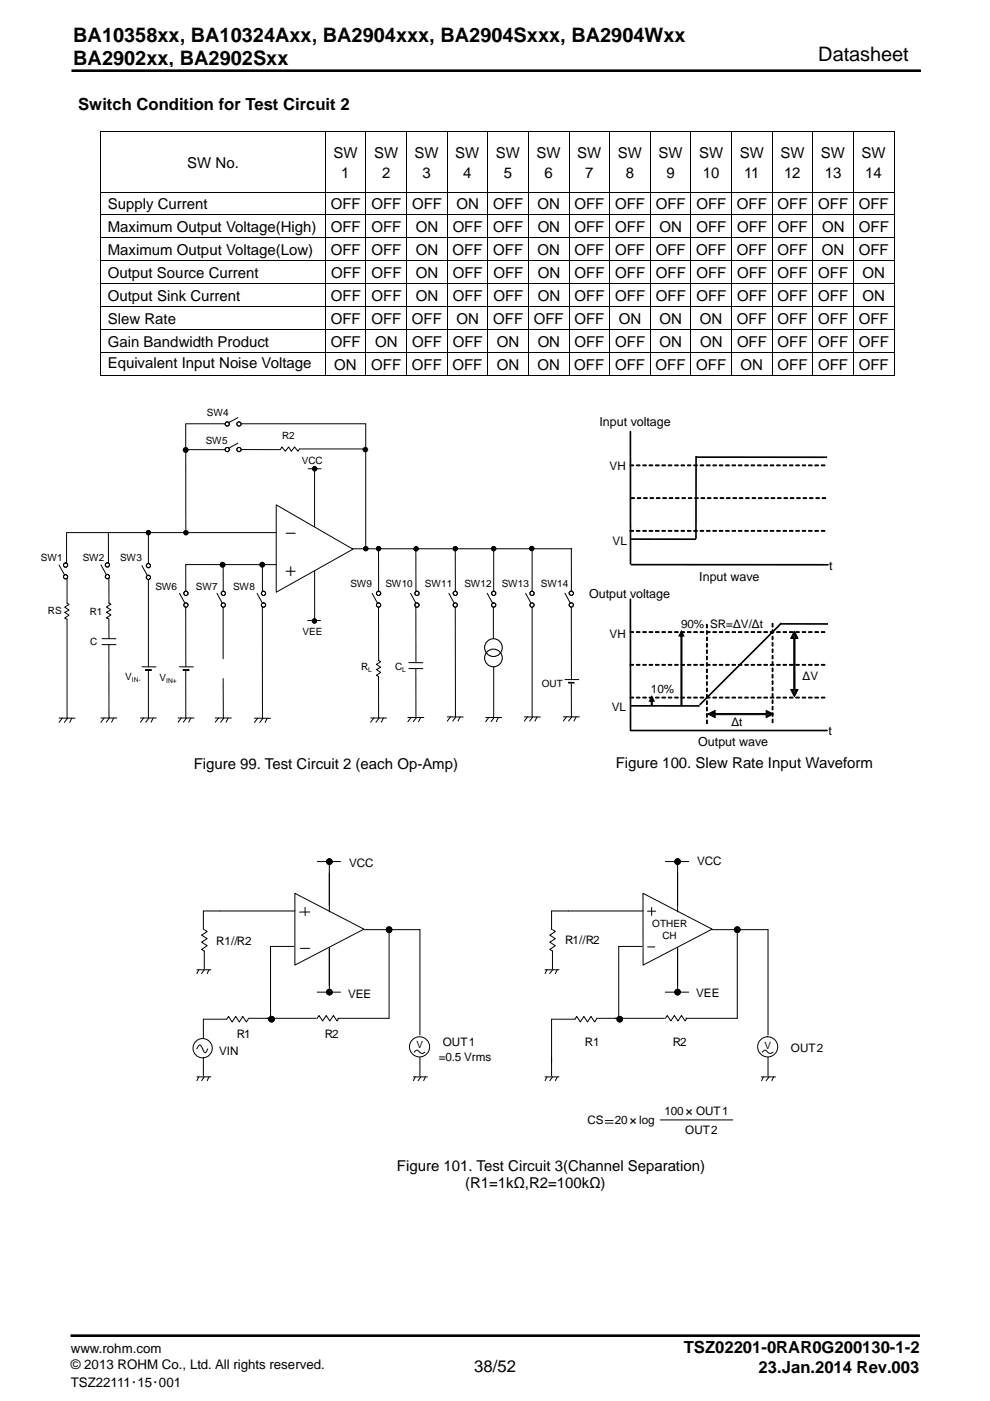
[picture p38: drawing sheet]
<svg xmlns="http://www.w3.org/2000/svg" width="210mm" height="297mm" viewBox="0 0 210 297" stroke-linecap="round" stroke-linejoin="round" font-family="sans-serif">
<defs><g id="words">
<g font-size="4.2">
<text x="15.5" y="8.8">BA10358xx, BA10324Axx, BA2904xxx, BA2904Sxxx, BA2904Wxx</text>
<text x="15.5" y="13.7">BA2902xx, BA2902Sxx</text>
<text x="173.6" y="12.9">Datasheet</text>
</g>
<g font-size="3.5">
<text x="16.6" y="23.3">Switch Condition for Test Circuit 2</text>
<text x="145" y="286.9">TSZ02201-0RAR0G200130-1-2</text>
<text x="100.6" y="290.9">38/52</text>
<text x="160.9" y="291">23.Jan.2014 Rev.003</text>
</g>
<g font-size="3.2">
<text x="39.7" y="35.6">SW No.</text>
<text x="70.7" y="33.4">SW</text>
<text x="79.3" y="33.4">SW</text>
<text x="87.9" y="33.4">SW</text>
<text x="96.6" y="33.4">SW</text>
<text x="105.2" y="33.4">SW</text>
<text x="113.8" y="33.4">SW</text>
<text x="122.4" y="33.4">SW</text>
<text x="131" y="33.4">SW</text>
<text x="139.7" y="33.4">SW</text>
<text x="148.3" y="33.4">SW</text>
<text x="156.9" y="33.4">SW</text>
<text x="165.5" y="33.4">SW</text>
<text x="174.1" y="33.4">SW</text>
<text x="182.7" y="33.4">SW</text>
<text x="72.4" y="37.7">1</text>
<text x="81" y="37.7">2</text>
<text x="89.6" y="37.7">3</text>
<text x="98.3" y="37.7">4</text>
<text x="106.9" y="37.7">5</text>
<text x="115.5" y="37.7">6</text>
<text x="124.1" y="37.7">7</text>
<text x="132.7" y="37.7">8</text>
<text x="141.4" y="37.7">9</text>
<text x="149.1" y="37.7">10</text>
<text x="157.8" y="37.7">11</text>
<text x="166.3" y="37.7">12</text>
<text x="174.9" y="37.7">13</text>
<text x="183.5" y="37.7">14</text>
<text x="22.9" y="44.4">Supply Current</text>
<text x="70.2" y="44.4">OFF</text>
<text x="78.8" y="44.4">OFF</text>
<text x="87.4" y="44.4">OFF</text>
<text x="96.8" y="44.4">ON</text>
<text x="104.6" y="44.4">OFF</text>
<text x="114" y="44.4">ON</text>
<text x="121.8" y="44.4">OFF</text>
<text x="130.5" y="44.4">OFF</text>
<text x="139.1" y="44.4">OFF</text>
<text x="147.7" y="44.4">OFF</text>
<text x="156.3" y="44.4">OFF</text>
<text x="164.9" y="44.4">OFF</text>
<text x="173.5" y="44.4">OFF</text>
<text x="182.1" y="44.4">OFF</text>
<text x="22.9" y="49.3">Maximum Output Voltage(High)</text>
<text x="70.2" y="49.3">OFF</text>
<text x="78.8" y="49.3">OFF</text>
<text x="88.2" y="49.3">ON</text>
<text x="96" y="49.3">OFF</text>
<text x="104.6" y="49.3">OFF</text>
<text x="114" y="49.3">ON</text>
<text x="121.8" y="49.3">OFF</text>
<text x="130.5" y="49.3">OFF</text>
<text x="139.9" y="49.3">ON</text>
<text x="147.7" y="49.3">OFF</text>
<text x="156.3" y="49.3">OFF</text>
<text x="165" y="49.3">OFF</text>
<text x="174.4" y="49.3">ON</text>
<text x="182.2" y="49.3">OFF</text>
<text x="22.9" y="54.1">Maximum Output Voltage(Low)</text>
<text x="22.9" y="59">Output Source Current</text>
<text x="70.2" y="54.1">OFF</text>
<text x="70.2" y="59">OFF</text>
<text x="78.8" y="54.1">OFF</text>
<text x="78.8" y="59">OFF</text>
<text x="88.2" y="54.1">ON</text>
<text x="88.2" y="59">ON</text>
<text x="96" y="54.1">OFF</text>
<text x="96" y="59">OFF</text>
<text x="104.6" y="54.1">OFF</text>
<text x="104.7" y="59">OFF</text>
<text x="114" y="54.1">ON</text>
<text x="114.1" y="59">ON</text>
<text x="121.8" y="54.1">OFF</text>
<text x="121.9" y="59">OFF</text>
<text x="130.5" y="54.1">OFF</text>
<text x="130.5" y="59">OFF</text>
<text x="139.1" y="54.1">OFF</text>
<text x="139.1" y="59">OFF</text>
<text x="147.7" y="54.1">OFF</text>
<text x="147.7" y="59">OFF</text>
<text x="156.3" y="54.1">OFF</text>
<text x="156.3" y="59">OFF</text>
<text x="164.9" y="54.1">OFF</text>
<text x="164.9" y="59">OFF</text>
<text x="173.6" y="59">OFF</text>
<text x="174.3" y="54.1">ON</text>
<text x="182.1" y="54.1">OFF</text>
<text x="182.9" y="59">ON</text>
<text x="22.9" y="63.8">Output Sink Current</text>
<text x="70.2" y="63.8">OFF</text>
<text x="78.8" y="63.8">OFF</text>
<text x="88.2" y="63.8">ON</text>
<text x="96" y="63.8">OFF</text>
<text x="104.6" y="63.8">OFF</text>
<text x="114.1" y="63.8">ON</text>
<text x="121.9" y="63.8">OFF</text>
<text x="130.5" y="63.8">OFF</text>
<text x="139.1" y="63.8">OFF</text>
<text x="147.7" y="63.8">OFF</text>
<text x="156.3" y="63.8">OFF</text>
<text x="164.9" y="63.8">OFF</text>
<text x="173.5" y="63.8">OFF</text>
<text x="182.9" y="63.8">ON</text>
<text x="22.9" y="68.7">Slew Rate</text>
<text x="70.1" y="68.7">OFF</text>
<text x="78.8" y="68.7">OFF</text>
<text x="87.4" y="68.7">OFF</text>
<text x="96.8" y="68.7">ON</text>
<text x="104.6" y="68.7">OFF</text>
<text x="113.2" y="68.7">OFF</text>
<text x="121.8" y="68.7">OFF</text>
<text x="131.2" y="68.7">ON</text>
<text x="139.9" y="68.7">ON</text>
<text x="148.5" y="68.7">ON</text>
<text x="156.3" y="68.7">OFF</text>
<text x="164.9" y="68.7">OFF</text>
<text x="173.5" y="68.7">OFF</text>
<text x="182.1" y="68.7">OFF</text>
<text x="22.9" y="73.5">Gain Bandwidth Product</text>
<text x="70.2" y="73.5">OFF</text>
<text x="79.6" y="73.5">ON</text>
<text x="87.4" y="73.5">OFF</text>
<text x="96" y="73.5">OFF</text>
<text x="105.4" y="73.5">ON</text>
<text x="114" y="73.5">ON</text>
<text x="121.8" y="73.5">OFF</text>
<text x="130.5" y="73.5">OFF</text>
<text x="139.9" y="73.5">ON</text>
<text x="148.5" y="73.5">ON</text>
<text x="156.3" y="73.5">OFF</text>
<text x="164.9" y="73.5">OFF</text>
<text x="173.6" y="73.5">OFF</text>
<text x="182.2" y="73.5">OFF</text>
<text x="22.9" y="78.1">Equivalent Input Noise Voltage</text>
<text x="70.9" y="78.4">ON</text>
<text x="78.7" y="78.4">OFF</text>
<text x="87.3" y="78.4">OFF</text>
<text x="96" y="78.4">OFF</text>
<text x="105.4" y="78.4">ON</text>
<text x="114" y="78.4">ON</text>
<text x="121.8" y="78.4">OFF</text>
<text x="130.4" y="78.4">OFF</text>
<text x="139.1" y="78.4">OFF</text>
<text x="147.7" y="78.4">OFF</text>
<text x="157.1" y="78.4">ON</text>
<text x="164.9" y="78.4">OFF</text>
<text x="173.5" y="78.4">OFF</text>
<text x="182.1" y="78.4">OFF</text>
<text x="41.1" y="163">Figure 99. Test Circuit 2 (each Op-Amp)</text>
<text x="130.6" y="162.8">Figure 100. Slew Rate Input Waveform</text>
<text x="84.2" y="248.2">Figure 101. Test Circuit 3(Channel Separation)</text>
<text x="98.7" y="251.8">(R1=1kΩ,R2=100kΩ)</text>
</g>
<g font-size="2.8">
<text x="60.3" y="114">－</text>
<text x="60.3" y="122.2">＋</text>
<text x="15" y="286.9">www.rohm.com</text>
<text x="15" y="290.3">© 2013 ROHM Co., Ltd. All rights reserved.</text>
<text x="15" y="294">TSZ22111･15･001</text>
</g>
<g font-size="2.6">
<text x="127.1" y="90.3">Input voltage</text>
<text x="148.3" y="123.1">Input wave</text>
<text x="175.9" y="120.8">t</text>
<text x="124.9" y="126.7">Output voltage</text>
<text x="175.7" y="155.9">t</text>
<text x="148.1" y="158.1">Output wave</text>
</g>
<g font-size="2.5">
<text x="129.3" y="99.7">VH</text>
<text x="129.9" y="115.6">VL</text>
<text x="129.3" y="135.3">VH</text>
<text x="144.4" y="133.1">90% SR=ΔV/Δt</text>
<text x="138" y="147">10%</text>
<text x="170.2" y="144.1">ΔV</text>
<text x="129.8" y="150.8">VL</text>
<text x="155.1" y="153.9">Δt</text>
<text x="74" y="183.9">VCC</text>
<text x="147.9" y="183.5">VCC</text>
<text x="45.9" y="200.4">R1//R2</text>
<text x="119.9" y="200.2">R1//R2</text>
<text x="73.8" y="211.7">VEE</text>
<text x="147.7" y="211.5">VEE</text>
<text x="50.2" y="220">R1</text>
<text x="68.9" y="220">R2</text>
<text x="93.9" y="221.8">OUT1</text>
<text x="124.1" y="221.8">R1</text>
<text x="142.7" y="221.8">R2</text>
<text x="46.5" y="223.6">VIN</text>
<text x="93.1" y="225">=0.5 Vrms</text>
<text x="167.8" y="223">OUT2</text>
<text x="124.6" y="238.3">CS＝20 × log</text>
<text x="140.9" y="236.5">100 × OUT1</text>
<text x="145.4" y="240.5">OUT2</text>
</g>
<g font-size="2.1">
<text x="43.9" y="88.2">SW4</text>
<text x="43.6" y="94.2">SW5</text>
<text x="59.8" y="93.2">R2</text>
<text x="64" y="98.4">VCC</text>
<text x="8.7" y="118.9">SW1</text>
<text x="17.5" y="118.9">SW2</text>
<text x="25.5" y="118.9">SW3</text>
<text x="33" y="125">SW6</text>
<text x="41.6" y="125">SW7</text>
<text x="49.4" y="125">SW8</text>
<text x="74.3" y="124.4">SW9</text>
<text x="81.8" y="124.4">SW10</text>
<text x="90.1" y="124.4">SW11</text>
<text x="98.5" y="124.4">SW12</text>
<text x="106.4" y="124.4">SW13</text>
<text x="114.7" y="124.4">SW14</text>
<text x="10.2" y="130.2">RS</text>
<text x="19" y="130.4">R1</text>
<text x="19.1" y="136.7">C</text>
<text x="64.1" y="134.5">VEE</text>
<text x="76.6" y="142.2">R</text>
<text x="83.8" y="142.2">C</text>
<text x="26.6" y="144.3">V</text>
<text x="33.8" y="144.5">V</text>
<text x="114.9" y="145.6">OUT</text>
<text x="138.3" y="196.6">OTHER</text>
<text x="140.5" y="199">CH</text>
<text x="88.3" y="222.2">V</text>
<text x="162.2" y="222.5">V</text>
</g>
<g font-size="1.4">
<text x="76.8" y="95.8">●</text>
<text x="78.1" y="142.5">L</text>
<text x="85.3" y="142.5">L</text>
<text x="28" y="144.6">IN-</text>
<text x="35.2" y="144.8">IN+</text>
</g>
</g></defs>
<path d="M15.3 15h179.9" fill="none" stroke="#000" stroke-width=".32"/>
<g fill="none" stroke="#000" stroke-width=".21">
<path d="M15.3 14.8h179.9v.3h-179.9zM21.3 27.8h168.4M21.4 27.9v6.3M21.4 34.3v6.4M69 27.9v6.3M69 34.3v6.4M77.6 27.9v6.3M77.6 34.3v6.4M86.2 27.9v6.3M86.2 34.3v6.4M94.8 27.9v6.3M94.8 34.3v6.4"/>
<path d="M103.4 27.9v6.3M103.4 34.3v6.4M112.1 27.9v6.3M112.1 34.3v6.4M120.7 27.9v6.3M120.7 34.3v6.4M129.3 27.9v6.3M129.3 34.3v6.4M137.9 27.9v6.3M137.9 34.3v6.4M146.5 27.9v6.3M146.5 34.3v6.4"/>
<path d="M155.2 27.9v6.3M155.2 34.3v6.4M163.8 27.9v6.3M163.8 34.3v6.4M172.4 27.9v6.3M172.4 34.3v6.4M181 27.9v6.3M181 34.3v6.4M189.6 27.9v6.3M189.6 34.3v6.4M21.3 40.7h168.4M21.3 45.6h168.4"/>
<path d="M21.3 50.4h168.4M21.3 55.3h168.4M21.4 40.8v4.7M21.4 45.6v4.8M21.4 50.5v4.7M21.4 55.3v4.8M69 40.8v4.7M69 45.6v4.8M69 50.5v4.7M69 55.3v4.8M77.6 40.8v4.7M77.6 45.6v4.8"/>
<path d="M77.6 50.5v4.7M77.6 55.3v4.8M86.2 40.8v4.7M86.2 45.6v4.8M86.2 50.5v4.7M86.2 55.3v4.8M94.8 40.8v4.7M94.8 45.6v4.8M94.8 50.5v4.7M94.8 55.3v4.8M103.4 40.8v4.7M103.4 45.6v4.8"/>
<path d="M103.4 50.5v4.7M103.4 55.3v4.8M112.1 40.8v4.7M112.1 45.6v4.8M112.1 50.5v4.7M112.1 55.3v4.8M120.7 40.8v4.7M120.7 45.6v4.8M120.7 50.5v4.7M120.7 55.3v4.8M129.3 40.8v4.7M129.3 45.6v4.8"/>
<path d="M129.3 50.5v4.7M129.3 55.3v4.8M137.9 40.8v4.7M137.9 45.6v4.8M137.9 50.5v4.7M137.9 55.3v4.8M146.5 40.8v4.7M146.5 45.6v4.8M146.5 50.5v4.7M146.5 55.3v4.8M155.2 40.8v4.7M155.2 45.6v4.8"/>
<path d="M155.2 50.5v4.7M155.2 55.3v4.8M163.8 40.8v4.7M163.8 45.6v4.8M163.8 50.5v4.7M163.8 55.3v4.8M172.4 40.8v4.7M172.4 45.6v4.8M172.4 50.5v4.7M172.4 55.3v4.8M181 40.8v4.7M181 45.6v4.8"/>
<path d="M181 50.5v4.7M181 55.3v4.8M189.6 40.8v4.7M189.6 45.6v4.8M189.6 50.5v4.7M189.6 55.3v4.8M21.3 60.1h168.4M21.3 65h168.4M21.3 69.8h168.4M21.3 74.7h168.4M21.3 79.6h168.2M21.4 60.2v4.7"/>
<path d="M21.4 65v4.8M21.4 69.9v4.7M21.4 74.7v5M69 60.2v4.7M69 65v4.8M69 69.9v4.7M69 74.7v4.8M77.6 60.2v4.7M77.6 65v4.8M77.6 69.9v4.7M77.6 74.7v4.8M86.2 60.2v4.7"/>
<path d="M86.2 65v4.8M86.2 69.9v4.7M86.2 74.7v4.8M94.8 60.2v4.7M94.8 65v4.8M94.8 69.9v4.7M94.8 74.7v4.8M103.4 60.2v4.7M103.4 65v4.8M103.4 69.9v4.7M103.4 74.7v4.8M112.1 60.2v4.7"/>
<path d="M112.1 65v4.8M112.1 69.9v4.7M112.1 74.7v4.8M120.7 60.2v4.7M120.7 65v4.8M120.7 69.9v4.7M120.7 74.7v4.8M129.3 60.2v4.7M129.3 65v4.8M129.3 69.9v4.7M129.3 74.7v4.8M137.9 60.2v4.7"/>
<path d="M137.9 65v4.8M137.9 69.9v4.7M137.9 74.7v4.8M146.5 60.2v4.7M146.5 65v4.8M146.5 69.9v4.7M146.5 74.7v4.8M155.2 60.2v4.7M155.2 65v4.8M155.2 69.9v4.7M155.2 74.7v4.8M163.8 60.2v4.7"/>
<path d="M163.8 65v4.8M163.8 69.9v4.7M163.8 74.7v4.8M172.4 60.2v4.7M172.4 65v4.8M172.4 69.9v4.7M172.4 74.7v4.8M181 60.2v4.7M181 65v4.8M181 69.9v4.7M181 74.7v4.8M189.6 60.2v4.7"/>
<path d="M189.6 65v4.8M189.6 69.9v4.7M189.6 74.7v5M66.7 99.4v32M133.6 98.6l.8 .1-.7 .1zM135 98.6l.7 .1-.6 .1zM136.4 98.6l.7 .1-.7 .1zM137.7 98.6l.8 .1-.7 .1zM139.1 98.6l.7 .1-.7 .1zM140.4 98.6l.7 .1-.6 .1zM141.8 98.6l.7 .1-.7 .1zM143.1 98.6l.7 .1-.6 .1z"/>
<path d="M144.5 98.6l.7 .1-.7 .1zM145.8 98.6l.8 .1-.7 .1zM147.2 98.6l.7 .1-.7 .1zM148.5 98.6l.8 .1-.7 .1zM149.9 98.6l.7 .1-.7 .1zM151.2 98.6l.8 .1-.7 .1zM152.6 98.6l.7 .1-.6 .1zM153.9 98.6l.8 .1-.7 .1zM155.3 98.6l.7 .1-.7 .1zM156.6 98.6l.8 .1-.7 .1zM158 98.6l.7 .1-.6 .1zM159.3 98.6l.8 .1-.7 .1z"/>
<path d="M160.7 98.6l.7 .1-.6 .1zM162 98.6l.8 .1-.7 .1zM163.4 98.6l.7 .1-.6 .1zM164.7 98.6l.8 .1-.7 .1zM166.1 98.6l.7 .1-.6 .1zM167.5 98.6l.7 .1-.7 .1zM168.8 98.6l.7 .1-.6 .1zM170.2 98.6l.7 .1-.7 .1zM171.5 98.6l.8 .1-.7 .1zM172.9 98.6l.7 .1-.7 .1zM174.2 98.6l.8 .1-.7 .1zM14.1 112.9h44.9"/>
<path d="M31.5 112.9v6.8M39.4 119.7h26M74.6 116.4h46.7M133.6 112.5l.8 .1h-.7zM133.8 105.5l.8 .1-.7 .1zM135 112.5l.7 .1h-.6zM135.2 105.5l.7 .1-.6 .1zM136.4 112.5l.7 .1h-.7zM136.5 105.5l.8 .1-.7 .1zM137.7 112.5l.8 .1h-.7zM137.9 105.5l.7 .1-.6 .1zM139.1 112.5l.7 .1h-.7z"/>
<path d="M139.2 105.5l.8 .1-.7 .1zM140.4 112.5l.7 .1h-.6zM140.6 105.5l.8 .1-.7 .1zM141.8 112.5l.7 .1h-.7zM142 105.5l.7 .1-.7 .1zM143.1 112.5l.7 .1h-.6zM143.3 105.5l.7 .1-.6 .1zM144.5 112.5l.7 .1h-.7zM144.7 105.5l.7 .1-.7 .1zM145.8 112.5l.8 .1h-.7zM146 105.5l.7 .1-.6 .1zM147.2 112.5l.7 .1h-.7z"/>
<path d="M147.4 105.5l.7 .1-.7 .1zM148.5 112.5l.8 .1h-.7zM148.7 105.5l.8 .1-.7 .1zM149.9 112.5l.7 .1h-.7zM150.1 105.5l.7 .1-.7 .1zM151.2 112.5l.8 .1h-.7zM151.4 105.5l.8 .1-.7 .1zM152.6 112.5l.7 .1h-.6zM152.8 105.5l.7 .1-.7 .1zM153.9 112.5l.8 .1h-.7zM154.1 105.5l.8 .1-.7 .1zM155.3 112.5l.7 .1h-.7z"/>
<path d="M155.5 105.5l.7 .1-.6 .1zM156.6 112.5l.8 .1h-.7zM156.8 105.5l.8 .1-.7 .1zM158 112.5l.7 .1h-.6zM158.2 105.5l.7 .1-.7 .1zM159.3 112.5l.8 .1h-.7zM159.5 105.5l.8 .1-.7 .1zM160.7 112.5l.7 .1h-.6zM160.9 105.5l.7 .1-.6 .1zM162 112.5l.8 .1h-.7zM162.2 105.5l.8 .1-.7 .1zM163.4 112.5l.7 .1h-.6z"/>
<path d="M163.6 105.5l.7 .1-.6 .1zM164.7 112.5l.8 .1h-.7zM164.9 105.5l.8 .1-.7 .1zM166.1 112.5l.7 .1h-.6zM166.3 105.5l.7 .1-.6 .1zM167.5 112.5l.7 .1h-.7zM167.6 105.5l.8 .1-.7 .1zM168.8 112.5l.7 .1h-.6zM169 105.5l.7 .1-.6 .1zM170.2 112.5l.7 .1h-.7zM170.4 105.5l.7 .1-.7 .1zM171.5 112.5l.8 .1h-.7z"/>
<path d="M171.7 105.5l.7 .1-.6 .1zM172.9 112.5l.7 .1h-.7zM173.1 105.5l.7 .1-.7 .1zM174.2 112.5l.8 .1h-.7zM174.4 105.5l.8 .1-.7 .1zM23.1 122.4v5.4M23.1 136.6v15.6M31.5 122.2v19.2M96.6 128.5v23.5M133.6 133.9l.8 .1-.7 .1zM135 133.9l.7 .1-.6 .1zM136.4 133.9l.7 .1-.7 .1z"/>
<path d="M137.7 133.9l.8 .1-.7 .1zM139.1 133.9l.7 .1-.7 .1zM140.4 133.9l.7 .1-.6 .1zM141.8 133.9l.7 .1-.7 .1zM143.1 133.9l.7 .1-.6 .1zM144.5 133.9l.7 .1-.7 .1zM145.8 133.9l.8 .1-.7 .1zM147.2 133.9l.7 .1-.7 .1zM148.5 133.9l.8 .1-.7 .1zM149.9 132.4l.1 .1-.1 .6zM149.9 133.7l.1 .1-.1 .7zM149.9 135.1l.1 .1-.1 .6z"/>
<path d="M149.9 136.4l.1 .1-.1 .7zM149.9 137.8l.1 .1-.1 .6zM149.9 139.2h.1l-.1 .7zM149.9 133.9l.7 .1-.7 .1zM151.2 133.9l.8 .1-.7 .1zM152.6 133.9l.7 .1-.6 .1zM153.9 133.9l.8 .1-.7 .1zM155.3 133.9l.7 .1-.7 .1zM156.6 133.9l.8 .1-.7 .1zM158 133.9l.7 .1-.6 .1zM159.3 133.9l.8 .1-.7 .1zM160.7 133.9l.7 .1-.6 .1z"/>
<path d="M162 133.9l.8 .1-.7 .1zM163.4 133.9l.7 .1-.6 .1zM163.8 132.2l.2 .1-.1 .6zM163.8 133.5l.2 .1-.1 .7zM163.8 134.9l.2 .1-.1 .6zM163.8 136.3h.2l-.1 .7zM163.8 137.6l.2 .1-.1 .6zM163.8 139h.2l-.1 .7zM164.7 133.9l.8 .1-.7 .1zM166.1 133.9l.7 .1-.6 .1zM167.5 133.9l.7 .1-.7 .1zM168.4 134.6l.2 .1v12.2l-.1 .1-.1-.1z"/>
<path d="M168.5 133.8l.8 1.6h-1.6zM168.8 133.9l.7 .1-.6 .1zM170.2 133.9l.7 .1-.7 .1zM171.5 133.9l.8 .1-.7 .1zM172.9 133.9l.7 .1-.7 .1zM174.2 133.9l.8 .1-.7 .1zM30.1 141.4h3M133.6 147.8l.8 .1-.7 .1zM133.6 140.9l.8 .1-.7 .1zM135 147.8l.7 .1-.6 .1zM135 140.9l.7 .1-.6 .1zM136.4 147.8l.7 .1-.7 .1z"/>
<path d="M136.4 140.9l.7 .1-.7 .1zM137.7 147.8l.8 .1-.7 .1zM137.7 140.9l.8 .1-.7 .1zM139.1 147.8l.7 .1-.7 .1zM139.1 140.9l.7 .1-.7 .1zM140.4 147.8l.7 .1-.6 .1zM140.4 140.9l.7 .1-.6 .1zM141.8 147.8l.7 .1-.7 .1zM141.8 140.9l.7 .1-.7 .1zM143.1 147.8l.7 .1-.6 .1zM143.1 140.9l.7 .1-.6 .1zM144.5 147.8l.7 .1-.7 .1z"/>
<path d="M144.5 140.9l.7 .1-.7 .1zM145.8 147.8l.8 .1-.7 .1zM145.8 140.9l.8 .1-.7 .1zM147.2 147.8l.7 .1-.7 .1zM147.2 140.9l.7 .1-.7 .1zM148.5 147.8l.8 .1-.7 .1zM148.5 140.9l.8 .1-.7 .1zM149.9 140.5l.1 .1-.1 .6zM149.9 141.9h.1l-.1 .7zM149.9 143.2l.1 .1-.1 .7zM149.9 144.6h.1l-.1 .7zM149.9 145.9l.1 .1-.1 .7z"/>
<path d="M149.9 147.3h.1l-.1 .7zM149.9 148.6l.1 .1-.1 .7zM149.9 150l.1 .1-.1 .6zM149.9 151.3l.1 .1-.1 .7zM149.9 152.7h.1l-.1 .7zM149.9 147.8l.7 .1-.7 .1zM149.9 140.9l.7 .1-.7 .1zM150.1 151.4l1.6-.8v1.6zM150.9 151.3l12.4 .1-.1 .1h-12.2zM151.2 147.8l.8 .1-.7 .1zM151.2 140.9l.8 .1-.7 .1zM152.6 147.8l.7 .1-.6 .1z"/>
<path d="M152.6 140.9l.7 .1-.6 .1zM153.9 147.8l.8 .1-.7 .1zM153.9 140.9l.8 .1-.7 .1zM155.3 147.8l.7 .1-.7 .1zM155.3 140.9l.7 .1-.7 .1zM156.6 147.8l.8 .1-.7 .1zM156.6 140.9l.8 .1-.7 .1zM158 147.8l.7 .1-.6 .1zM158 140.9l.7 .1-.6 .1zM159.3 147.8l.8 .1-.7 .1zM159.3 140.9l.8 .1-.7 .1zM160.7 147.8l.7 .1-.6 .1z"/>
<path d="M160.7 140.9l.7 .1-.6 .1zM162 147.8l.8 .1-.7 .1zM162 140.9l.8 .1-.7 .1zM162.5 150.6l1.5 .8-1.5 .8zM163.4 147.8l.7 .1-.6 .1zM163.4 140.9l.7 .1-.6 .1zM163.8 140.3l.2 .1-.1 .7zM163.8 141.7h.2l-.1 .7zM163.8 143l.2 .1-.1 .7zM163.8 144.4h.2l-.1 .7zM163.8 145.7l.2 .1-.1 .7zM163.8 147.1l.2 .1-.1 .6z"/>
<path d="M163.8 148.4l.2 .1-.1 .7zM163.8 149.8h.2l-.1 .7zM163.8 151.1l.2 .1-.1 .7zM163.8 152.5h.2l-.1 .7zM164.7 147.8l.8 .1-.7 .1zM164.7 140.9l.8 .1-.7 .1zM166.1 147.8l.7 .1-.6 .1zM166.1 140.9l.7 .1-.6 .1zM167.5 147.8l.7 .1-.7 .1zM167.5 140.9l.7 .1-.7 .1zM167.7 146.2h1.6l-.8 1.5zM168.8 147.8l.7 .1-.6 .1z"/>
<path d="M168.8 140.9l.7 .1-.6 .1zM170.2 147.8l.7 .1-.7 .1zM170.2 140.9l.7 .1-.7 .1zM171.5 147.8l.8 .1-.7 .1zM171.5 140.9l.8 .1-.7 .1zM172.9 147.8l.7 .1-.7 .1zM172.9 140.9l.7 .1-.7 .1zM174.2 147.8l.8 .1-.7 .1zM174.2 140.9l.8 .1-.7 .1zM43.3 197.1l.6 .4-1.1 .8 1.1 .7-1.1 .7 1.1 .8-1.1 .8 .5 .4v3.7M62.5 193.1h-19.4v4M62.5 189.4l14.7 7.6-14.7 7.6z"/>
<path d="M64.7 192.4v1.7M65.7 193.4h-2.2M67.3 182.7h4.9M69.8 182.7v10.7M77.2 197.1h11.9v22.3M82.5 196.9v19h-10.9M117.2 197.1l.6 .4-1.2 .8 1.2 .7-1.2 .7 1.2 .8-1.2 .8 .6 .4v3.7M136.4 193.1h-19.4v4M136.4 189.4l14.6 7.6-14.6 7.6zM137.3 193.2h1.8M138.2 192.4v1.7M141.1 182.7h5"/>
<path d="M143.7 182.7v10.7M151 197.1h11.9v22.3M156.4 196.9v19h-10.9M41.8 205.6h2.9M42.2 205.6l-.4 .8M43.3 205.6l-.5 .8M44.3 205.6l-.4 .8M52.6 215.9h14.5M52.6 216.1l-.3 .6-.8-1.2-.7 1.2-.8-1.2-.8 1.2-.7-1.2-.4 .6h-5v3.9M62.3 200.7h-4.9v15.8M65.7 201.1h-2M67.3 215.9l.4-.6 .7 1.2 .8-1.2 .8 1.2 .7-1.2 .8 1.2 .3-.6"/>
<path d="M67.3 210.4h4.9M69.8 200.9v9.6M115.6 205.6h3M116 205.6l-.4 .8M117.2 205.6l-.6 .8M118.2 205.6l-.4 .8M126.5 215.9h14.4M126.5 216.1l-.4 .6-.8-1.2-.7 1.2-.8-1.2-.7 1.2-.8-1.2-.3 .6h-5v12M136.2 200.7h-5v15.8M137.4 200.8h1.5M141.1 210.4h5M141.1 215.9l.4-.6 .8 1.2 .7-1.2 .8 1.2 .7-1.2 .8 1.2 .4-.6"/>
<path d="M143.7 200.9v9.6M41.8 228.3h2.9M42.2 228.3l-.4 .8M43.1 224.2v3.9M43.3 228.3l-.5 .8M44.1 222.4l-.6 .8-1.1-1.6-.7 .8M44.3 228.3l-.4 .8M87.7 228.3h2.9M87.9 223.1a.58 .58 0 0 1 .5-.4 .58 .58 0 0 1 .6 .4l.6 .3 .5-.3M88.1 228.3l-.4 .8M89.1 224.2v3.9M89.3 228.3l-.6 .8"/>
<path d="M90.2 228.3l-.3 .8M115.6 228.3h3M116 228.3l-.4 .8M117.2 228.3l-.6 .8M118.2 228.3l-.4 .8M140 237.4h15.4M161.5 228.3h3M161.7 223.1a.58 .58 0 0 1 .6-.4 .58 .58 0 0 1 .5 .4l.6 .3 .6-.3M161.9 228.3l-.4 .8M162.9 224.2v3.9M163.1 228.3l-.6 .8M164.1 228.3l-.4 .8"/>
<path d="M15 283h180v.3h-180z"/>
<circle cx="69.9" cy="182.7" r=".6"/>
<circle cx="82.5" cy="197.1" r=".6"/>
<circle cx="143.7" cy="182.7" r=".59"/>
<circle cx="156.4" cy="197.1" r=".6"/>
<circle cx="57.6" cy="216.1" r=".6"/>
<circle cx="69.9" cy="210.4" r=".6"/>
<circle cx="131.4" cy="216.1" r=".59"/>
<circle cx="143.7" cy="210.3" r=".59"/>
<circle cx="43" cy="222.2" r="2.05"/>
<circle cx="89" cy="222" r="2.14"/>
<circle cx="162.8" cy="221.9" r="2.13"/>
</g>
<path d="M15.1 283.2h179.9" fill="none" stroke="#000" stroke-width=".28"/>
<g fill="#000">
<path d="M133.6 98.6l.8 .1-.7 .1zM135 98.6l.7 .1-.6 .1zM136.4 98.6l.7 .1-.7 .1zM137.7 98.6l.8 .1-.7 .1zM139.1 98.6l.7 .1-.7 .1zM140.4 98.6l.7 .1-.6 .1zM141.8 98.6l.7 .1-.7 .1zM143.1 98.6l.7 .1-.6 .1zM144.5 98.6l.7 .1-.7 .1zM145.8 98.6l.8 .1-.7 .1zM147.2 98.6l.7 .1-.7 .1zM148.5 98.6l.8 .1-.7 .1zM149.9 98.6l.7 .1-.7 .1zM151.2 98.6l.8 .1-.7 .1zM152.6 98.6l.7 .1-.6 .1zM153.9 98.6l.8 .1-.7 .1zM155.3 98.6l.7 .1-.7 .1zM156.6 98.6l.8 .1-.7 .1zM158 98.6l.7 .1-.6 .1zM159.3 98.6l.8 .1-.7 .1zM160.7 98.6l.7 .1-.6 .1zM162 98.6l.8 .1-.7 .1zM163.4 98.6l.7 .1-.6 .1zM164.7 98.6l.8 .1-.7 .1zM166.1 98.6l.7 .1-.6 .1zM167.5 98.6l.7 .1-.7 .1zM168.8 98.6l.7 .1-.6 .1zM170.2 98.6l.7 .1-.7 .1zM171.5 98.6l.8 .1-.7 .1zM172.9 98.6l.7 .1-.7 .1zM174.2 98.6l.8 .1-.7 .1z" fill-rule="evenodd"/>
<path d="M133.6 112.5l.8 .1h-.7zM135 112.5l.7 .1h-.6zM136.4 112.5l.7 .1h-.7zM137.7 112.5l.8 .1h-.7zM139.1 112.5l.7 .1h-.7zM140.4 112.5l.7 .1h-.6zM141.8 112.5l.7 .1h-.7zM143.1 112.5l.7 .1h-.6zM144.5 112.5l.7 .1h-.7zM145.8 112.5l.8 .1h-.7zM147.2 112.5l.7 .1h-.7zM148.5 112.5l.8 .1h-.7zM149.9 112.5l.7 .1h-.7zM151.2 112.5l.8 .1h-.7zM152.6 112.5l.7 .1h-.6zM153.9 112.5l.8 .1h-.7zM155.3 112.5l.7 .1h-.7zM156.6 112.5l.8 .1h-.7zM158 112.5l.7 .1h-.6zM159.3 112.5l.8 .1h-.7zM160.7 112.5l.7 .1h-.6zM162 112.5l.8 .1h-.7zM163.4 112.5l.7 .1h-.6zM164.7 112.5l.8 .1h-.7zM166.1 112.5l.7 .1h-.6zM167.5 112.5l.7 .1h-.7zM168.8 112.5l.7 .1h-.6zM170.2 112.5l.7 .1h-.7zM171.5 112.5l.8 .1h-.7zM172.9 112.5l.7 .1h-.7zM174.2 112.5l.8 .1h-.7z" fill-rule="evenodd"/>
<path d="M133.8 105.5l.8 .1-.7 .1zM135.2 105.5l.7 .1-.6 .1zM136.5 105.5l.8 .1-.7 .1zM137.9 105.5l.7 .1-.6 .1zM139.2 105.5l.8 .1-.7 .1zM140.6 105.5l.8 .1-.7 .1zM142 105.5l.7 .1-.7 .1zM143.3 105.5l.7 .1-.6 .1zM144.7 105.5l.7 .1-.7 .1zM146 105.5l.7 .1-.6 .1zM147.4 105.5l.7 .1-.7 .1zM148.7 105.5l.8 .1-.7 .1zM150.1 105.5l.7 .1-.7 .1zM151.4 105.5l.8 .1-.7 .1zM152.8 105.5l.7 .1-.7 .1zM154.1 105.5l.8 .1-.7 .1zM155.5 105.5l.7 .1-.6 .1zM156.8 105.5l.8 .1-.7 .1zM158.2 105.5l.7 .1-.7 .1zM159.5 105.5l.8 .1-.7 .1zM160.9 105.5l.7 .1-.6 .1zM162.2 105.5l.8 .1-.7 .1zM163.6 105.5l.7 .1-.6 .1zM164.9 105.5l.8 .1-.7 .1zM166.3 105.5l.7 .1-.6 .1zM167.6 105.5l.8 .1-.7 .1zM169 105.5l.7 .1-.6 .1zM170.4 105.5l.7 .1-.7 .1zM171.7 105.5l.7 .1-.6 .1zM173.1 105.5l.7 .1-.7 .1zM174.4 105.5l.8 .1-.7 .1z" fill-rule="evenodd"/>
<path d="M133.6 133.9l.8 .1-.7 .1zM135 133.9l.7 .1-.6 .1zM136.4 133.9l.7 .1-.7 .1zM137.7 133.9l.8 .1-.7 .1zM139.1 133.9l.7 .1-.7 .1zM140.4 133.9l.7 .1-.6 .1zM141.8 133.9l.7 .1-.7 .1zM143.1 133.9l.7 .1-.6 .1zM144.5 133.9l.7 .1-.7 .1zM145.8 133.9l.8 .1-.7 .1zM147.2 133.9l.7 .1-.7 .1zM148.5 133.9l.8 .1-.7 .1zM149.9 133.9l.7 .1-.7 .1zM151.2 133.9l.8 .1-.7 .1zM152.6 133.9l.7 .1-.6 .1zM153.9 133.9l.8 .1-.7 .1zM155.3 133.9l.7 .1-.7 .1zM156.6 133.9l.8 .1-.7 .1zM158 133.9l.7 .1-.6 .1zM159.3 133.9l.8 .1-.7 .1zM160.7 133.9l.7 .1-.6 .1zM162 133.9l.8 .1-.7 .1zM163.4 133.9l.7 .1-.6 .1zM164.7 133.9l.8 .1-.7 .1zM166.1 133.9l.7 .1-.6 .1zM167.5 133.9l.7 .1-.7 .1zM168.8 133.9l.7 .1-.6 .1zM170.2 133.9l.7 .1-.7 .1zM171.5 133.9l.8 .1-.7 .1zM172.9 133.9l.7 .1-.7 .1zM174.2 133.9l.8 .1-.7 .1z" fill-rule="evenodd"/>
<path d="M149.9 132.4l.1 .1-.1 .6zM149.9 133.7l.1 .1-.1 .7zM149.9 135.1l.1 .1-.1 .6zM149.9 136.4l.1 .1-.1 .7zM149.9 137.8l.1 .1-.1 .6zM149.9 139.2h.1l-.1 .7zM149.9 140.5l.1 .1-.1 .6zM149.9 141.9h.1l-.1 .7zM149.9 143.2l.1 .1-.1 .7zM149.9 144.6h.1l-.1 .7zM149.9 145.9l.1 .1-.1 .7zM149.9 147.3h.1l-.1 .7zM149.9 148.6l.1 .1-.1 .7zM149.9 150l.1 .1-.1 .6zM149.9 151.3l.1 .1-.1 .7zM149.9 152.7h.1l-.1 .7z" fill-rule="evenodd"/>
<path d="M163.8 132.2l.2 .1-.1 .6zM163.8 133.5l.2 .1-.1 .7zM163.8 134.9l.2 .1-.1 .6zM163.8 136.3h.2l-.1 .7zM163.8 137.6l.2 .1-.1 .6zM163.8 139h.2l-.1 .7zM163.8 140.3l.2 .1-.1 .7zM163.8 141.7h.2l-.1 .7zM163.8 143l.2 .1-.1 .7zM163.8 144.4h.2l-.1 .7zM163.8 145.7l.2 .1-.1 .7zM163.8 147.1l.2 .1-.1 .6zM163.8 148.4l.2 .1-.1 .7zM163.8 149.8h.2l-.1 .7zM163.8 151.1l.2 .1-.1 .7zM163.8 152.5h.2l-.1 .7z" fill-rule="evenodd"/>
<path d="M133.6 147.8l.8 .1-.7 .1zM135 147.8l.7 .1-.6 .1zM136.4 147.8l.7 .1-.7 .1zM137.7 147.8l.8 .1-.7 .1zM139.1 147.8l.7 .1-.7 .1zM140.4 147.8l.7 .1-.6 .1zM141.8 147.8l.7 .1-.7 .1zM143.1 147.8l.7 .1-.6 .1zM144.5 147.8l.7 .1-.7 .1zM145.8 147.8l.8 .1-.7 .1zM147.2 147.8l.7 .1-.7 .1zM148.5 147.8l.8 .1-.7 .1zM149.9 147.8l.7 .1-.7 .1zM151.2 147.8l.8 .1-.7 .1zM152.6 147.8l.7 .1-.6 .1zM153.9 147.8l.8 .1-.7 .1zM155.3 147.8l.7 .1-.7 .1zM156.6 147.8l.8 .1-.7 .1zM158 147.8l.7 .1-.6 .1zM159.3 147.8l.8 .1-.7 .1zM160.7 147.8l.7 .1-.6 .1zM162 147.8l.8 .1-.7 .1zM163.4 147.8l.7 .1-.6 .1zM164.7 147.8l.8 .1-.7 .1zM166.1 147.8l.7 .1-.6 .1zM167.5 147.8l.7 .1-.7 .1zM168.8 147.8l.7 .1-.6 .1zM170.2 147.8l.7 .1-.7 .1zM171.5 147.8l.8 .1-.7 .1zM172.9 147.8l.7 .1-.7 .1zM174.2 147.8l.8 .1-.7 .1z" fill-rule="evenodd"/>
<path d="M133.6 140.9l.8 .1-.7 .1zM135 140.9l.7 .1-.6 .1zM136.4 140.9l.7 .1-.7 .1zM137.7 140.9l.8 .1-.7 .1zM139.1 140.9l.7 .1-.7 .1zM140.4 140.9l.7 .1-.6 .1zM141.8 140.9l.7 .1-.7 .1zM143.1 140.9l.7 .1-.6 .1zM144.5 140.9l.7 .1-.7 .1zM145.8 140.9l.8 .1-.7 .1zM147.2 140.9l.7 .1-.7 .1zM148.5 140.9l.8 .1-.7 .1zM149.9 140.9l.7 .1-.7 .1zM151.2 140.9l.8 .1-.7 .1zM152.6 140.9l.7 .1-.6 .1zM153.9 140.9l.8 .1-.7 .1zM155.3 140.9l.7 .1-.7 .1zM156.6 140.9l.8 .1-.7 .1zM158 140.9l.7 .1-.6 .1zM159.3 140.9l.8 .1-.7 .1zM160.7 140.9l.7 .1-.6 .1zM162 140.9l.8 .1-.7 .1zM163.4 140.9l.7 .1-.6 .1zM164.7 140.9l.8 .1-.7 .1zM166.1 140.9l.7 .1-.6 .1zM167.5 140.9l.7 .1-.7 .1zM168.8 140.9l.7 .1-.6 .1zM170.2 140.9l.7 .1-.7 .1zM171.5 140.9l.8 .1-.7 .1zM172.9 140.9l.7 .1-.7 .1zM174.2 140.9l.8 .1-.7 .1z" fill-rule="evenodd"/>
<path d="M150.9 151.3l12.4 .1-.1 .1h-12.2zM150.1 151.4l1.6-.8v1.6zM162.5 150.6l1.5 .8-1.5 .8z" fill-rule="evenodd"/>
<path d="M168.4 134.6l.2 .1v12.2l-.1 .1-.1-.1zM167.7 146.2h1.6l-.8 1.5zM168.5 133.8l.8 1.6h-1.6z" fill-rule="evenodd"/>
<circle cx="55.6" cy="119.7" r=".62"/>
<circle cx="69.9" cy="182.7" r=".6"/>
<circle cx="82.5" cy="197.1" r=".6"/>
<circle cx="143.7" cy="182.7" r=".59"/>
<circle cx="156.4" cy="197.1" r=".6"/>
<circle cx="57.6" cy="216.1" r=".6"/>
<circle cx="69.9" cy="210.4" r=".6"/>
<circle cx="131.4" cy="216.1" r=".59"/>
<circle cx="143.7" cy="210.3" r=".59"/>
</g>
<path d="M133.7 91.5v28M147.6 96.9h27.8M147.6 96.7v17.5M133.7 114.3h13.9M133.9 119.7h41.7M133.7 127v27.7M165.4 132.3h10.2M165.8 132.1l-17.4 17.4M30.8 142.1h1.4M133.7 149.6l14.7 .1M133.7 154.9h41.7" fill="none" stroke="#000" stroke-width=".35"/>
<g fill="#000">
<path d="M21.3 27.7h.1v.2h-.1zM21.3 34.2l.1 .1zM68.9 34.2l.1 .1zM77.6 34.2v.1zM86.2 34.2l.1 .1zM94.8 34.2l.1 .1zM103.4 34.2l.1 .1zM112 34.2l.1 .1zM120.6 34.2l.1 .1zM129.3 34.2v.1zM137.9 34.2l.1 .1zM146.5 34.2l.1 .1z"/>
<path d="M155.1 34.2l.1 .1zM163.7 34.2l.1 .1zM172.3 34.2l.1 .1zM181 34.2l.1 .1zM189.5 27.7h.2v.2h-.2zM189.5 34.2l.2 .1zM189.5 79.5h.2v.2h-.2z"/>
<path d="M138 148.4h.5v1.2h-.5zM138.3 147.4l.6 1.4h-1.4z"/>
<path d="M144.3 134.6h.5v15.1h-.5zM144.5 133.5l.7 1.5h-1.4z"/>
</g>
<path d="M58.6 107l16.3 9.4-16.3 9.2z" fill="#fff"/>
<g fill="none" stroke="#000" stroke-width=".21">
<path d="M65.4 99.4h2.7M23 112.9v6.6M30.1 119.9l1.4 2.5M58.6 107l16.3 9.4-16.3 9.2zM80.3 116.3v9.5M21.6 135.4h3M21.6 136.7h3M23.1 127.8l.4 .3-.9 .6 .9 .6-.9 .5 .9 .6-.9 .6 .5 .2M23.1 131.2v4.2M80.3 128.5v11.5M88.2 128.1v12.4M21.4 152.2h3.4"/>
<path d="M22.1 152.2l-.7 .9M23.2 152.2l-.7 .9M24.1 152.2l-.4 .9M29.8 152.2h3.4M30.5 152.2l-.7 .9M31.6 152.2l-.7 .9M32.5 152.2l-.5 .9M78.6 152.2h3.4M79.3 152.2l-.7 .9M80.3 143.4v8.8M80.4 152.2l-.7 .9M81.3 152.2l-.4 .9"/>
<path d="M86.5 152.1h3.4M87.2 152.1l-.7 .9M88.3 152.1l-.6 .9M89.2 152.1l-.4 .9M94.9 152h3.4M95.6 152l-.7 .9M96.7 152l-.7 .9M97.6 152l-.5 .9"/>
<circle cx="66.7" cy="99.4" r=".45"/>
<circle cx="31.5" cy="112.9" r=".45"/>
<circle cx="80.3" cy="116.3" r=".45"/>
<circle cx="88.3" cy="116.4" r=".45"/>
<circle cx="96.6" cy="116.3" r=".45"/>
</g>
<g fill="#000">
<circle cx="66.7" cy="99.4" r=".45"/>
<circle cx="31.5" cy="112.9" r=".45"/>
<circle cx="80.3" cy="116.3" r=".45"/>
<circle cx="88.3" cy="116.4" r=".45"/>
<circle cx="96.6" cy="116.3" r=".45"/>
</g>
<circle cx="31.5" cy="119.9" r=".45" fill="#fff"/>
<circle cx="31.5" cy="119.9" r=".45" fill="none" stroke="#000" stroke-width=".21"/>
<circle cx="31.5" cy="122.4" r=".45" fill="#fff"/>
<g fill="none" stroke="#000" stroke-width=".21">
<path d="M39.4 119.7v5.9M38.1 125.8l1.3 2.5M39.4 128.5v12.9M37.8 152.2h3.3M38.4 152.2l-.6 .9M39.4 142.1v10.1M39.6 152.2l-.7 .9M40.5 152.2l-.5 .9"/>
<circle cx="31.5" cy="122.4" r=".45"/>
</g>
<circle cx="39.4" cy="125.8" r=".45" fill="#fff"/>
<circle cx="39.4" cy="125.8" r=".45" fill="none" stroke="#000" stroke-width=".21"/>
<circle cx="39.4" cy="128.3" r=".45" fill="#fff"/>
<g fill="none" stroke="#000" stroke-width=".21">
<path d="M55.6 119.7l.1 5.9M54.5 125.8l1.4 2.5M55.6 128.5l.1 23.9M45.7 152.2h3.4M46.4 152.2l-.7 .9M47.5 152.2l-.7 .9M48.4 152.2l-.5 .9M54 152.3h3.4M54.7 152.3l-.7 .9M55.8 152.3l-.7 .9M56.7 152.3l-.5 .9"/>
<circle cx="39.4" cy="128.3" r=".45"/>
</g>
<circle cx="55.9" cy="125.8" r=".45" fill="#fff"/>
<circle cx="55.9" cy="125.8" r=".45" fill="none" stroke="#000" stroke-width=".21"/>
<circle cx="55.9" cy="128.3" r=".45" fill="#fff"/>
<g fill="none" stroke="#000" stroke-width=".21">
<path d="M88.2 116.3v9.5M96.6 116.3v9.5M87.1 125.8l1.3 2.5M31.5 142.1v10.1"/>
<circle cx="55.9" cy="128.3" r=".45"/>
</g>
<circle cx="88.4" cy="125.8" r=".45" fill="#fff"/>
<circle cx="88.4" cy="125.8" r=".45" fill="none" stroke="#000" stroke-width=".21"/>
<circle cx="88.4" cy="128.3" r=".45" fill="#fff"/>
<g fill="none" stroke="#000" stroke-width=".21">
<path d="M95.2 125.8l1.4 2.5"/>
<circle cx="88.4" cy="128.3" r=".45"/>
</g>
<circle cx="96.6" cy="125.8" r=".45" fill="#fff"/>
<circle cx="96.6" cy="125.8" r=".45" fill="none" stroke="#000" stroke-width=".21"/>
<circle cx="96.6" cy="128.3" r=".45" fill="#fff"/>
<g fill="none" stroke="#000" stroke-width=".21">
<path d="M112.9 116.3v9.5M111.5 125.8l1.4 2.5M112.9 128.1v23.9M80.3 140l.5 .3-1 .6 1 .6-1 .5 1 .6-1 .6 .5 .2M88.2 141.8v10.2M111.2 152h3.4M111.9 152l-.7 .9M113 152l-.7 .9M113.9 152l-.4 .9"/>
<circle cx="96.6" cy="128.3" r=".45"/>
</g>
<circle cx="112.8" cy="125.8" r=".45" fill="#fff"/>
<circle cx="112.8" cy="125.8" r=".45" fill="none" stroke="#000" stroke-width=".21"/>
<circle cx="112.8" cy="128.3" r=".45" fill="#fff"/>
<g fill="none" stroke="#000" stroke-width=".21">
<path d="M78.9 125.8l1.4 2.5"/>
<circle cx="112.8" cy="128.3" r=".45"/>
</g>
<circle cx="80.3" cy="125.8" r=".45" fill="#fff"/>
<circle cx="80.3" cy="125.8" r=".45" fill="none" stroke="#000" stroke-width=".21"/>
<circle cx="80.3" cy="128.3" r=".45" fill="#fff"/>
<g fill="none" stroke="#000" stroke-width=".21">
<path d="M39.4 89.9v23M39.4 89.9h8.2M39.6 95.3h8.2M50.5 94l-2.5 1.3M50.7 89.9h26.9v26.2M50.7 95.3h8.8M59.5 95.2l.3-.4 .7 .9 .7-.9 .6 .9 .7-.9 .7 .9 .3-.5M63.5 95.2h14.3M38.1 141.4h2.9"/>
<circle cx="39.4" cy="112.9" r=".45"/>
<circle cx="77.6" cy="116.3" r=".45"/>
<circle cx="80.3" cy="128.3" r=".45"/>
<circle cx="80.3" cy="128.3" r=".46"/>
</g>
<g fill="#000">
<circle cx="39.4" cy="112.9" r=".45"/>
<circle cx="77.6" cy="116.3" r=".45"/>
</g>
<path d="M38.8 142.1h1.3" fill="none" stroke="#000" stroke-width=".35"/>
<circle cx="50.7" cy="95.3" r=".45" fill="#fff"/>
<circle cx="50.7" cy="95.3" r=".45" fill="none" stroke="#000" stroke-width=".21"/>
<circle cx="48.2" cy="95.3" r=".45" fill="#fff"/>
<g fill="none" stroke="#000" stroke-width=".21">
<path d="M50.5 88.5l-2.5 1.4"/>
<circle cx="48.2" cy="95.3" r=".45"/>
</g>
<circle cx="50.7" cy="89.9" r=".45" fill="#fff"/>
<circle cx="50.7" cy="89.9" r=".45" fill="none" stroke="#000" stroke-width=".21"/>
<circle cx="48.2" cy="89.9" r=".45" fill="#fff"/>
<g fill="none" stroke="#000" stroke-width=".21">
<path d="M104.7 116.3v9.5M103.3 125.8l1.4 2.5M103 152.1h3.4M103.7 152.1l-.7 .9M104.7 141.4v10.6M104.8 152.1l-.7 .9M105.7 152.1l-.4 .9"/>
<circle cx="48.2" cy="89.9" r=".45"/>
</g>
<circle cx="104.7" cy="125.8" r=".45" fill="#fff"/>
<circle cx="104.7" cy="125.8" r=".45" fill="none" stroke="#000" stroke-width=".21"/>
<circle cx="104.7" cy="128.3" r=".45" fill="#fff"/>
<g fill="none" stroke="#000" stroke-width=".21">
<path d="M21.4 119.8l1.4 2.5"/>
<circle cx="104.7" cy="116.3" r=".45"/>
<circle cx="104.7" cy="128.3" r=".45"/>
</g>
<circle cx="104.7" cy="116.3" r=".45" fill="#000"/>
<circle cx="22.8" cy="119.8" r=".45" fill="#fff"/>
<circle cx="22.8" cy="119.8" r=".45" fill="none" stroke="#000" stroke-width=".21"/>
<circle cx="22.8" cy="122.2" r=".45" fill="#fff"/>
<g fill="none" stroke="#000" stroke-width=".21">
<path d="M47.3 119.7v5.9M46 125.8l1.4 2.5M47.3 128.5v11.2M47.3 143.9l.1 8.3"/>
<circle cx="22.8" cy="122.2" r=".45"/>
</g>
<circle cx="47.4" cy="125.8" r=".45" fill="#fff"/>
<circle cx="47.4" cy="125.8" r=".45" fill="none" stroke="#000" stroke-width=".21"/>
<circle cx="47.4" cy="128.3" r=".45" fill="#fff"/>
<g fill="none" stroke="#000" stroke-width=".21">
<path d="M121.2 116.3v9.5M65.3 131.6h2.7M119.8 125.8l1.4 2.5M121.2 128.5v15.6M86.7 140.5h3M86.7 141.8h3M119.5 152h3.4M120.2 152l-.7 .9M121.3 152l-.7 .9M122.2 152l-.4 .9"/>
<circle cx="112.8" cy="116.3" r=".45"/>
<circle cx="112.8" cy="116.3" r=".46"/>
<circle cx="47.4" cy="128.3" r=".45"/>
<circle cx="66.7" cy="131.7" r=".45"/>
</g>
<g fill="#000">
<circle cx="39.4" cy="95.4" r=".63"/>
<circle cx="47.2" cy="119.7" r=".63"/>
<circle cx="112.8" cy="116.3" r=".45"/>
<circle cx="66.7" cy="131.7" r=".45"/>
</g>
<path d="M30.8 142.1h1.4M38.8 142.1h1.4" fill="none" stroke="#000" stroke-width=".35"/>
<circle cx="121.2" cy="125.8" r=".45" fill="#fff"/>
<circle cx="121.2" cy="125.8" r=".45" fill="none" stroke="#000" stroke-width=".21"/>
<circle cx="121.2" cy="128.3" r=".45" fill="#fff"/>
<g fill="none" stroke="#000" stroke-width=".21">
<path d="M12.5 119.8l1.4 2.5M14.1 113v6.5M14.2 122.4v5.5M14.2 131.3v21M12.5 152.3h3.4M13.2 152.3l-.7 .9M14.3 152.3l-.6 .9M15.2 152.3l-.4 .9M119.8 144.1h3M121.2 145v7"/>
<circle cx="121.2" cy="128.3" r=".45"/>
</g>
<path d="M120.5 144.7l1.4 .1" fill="none" stroke="#000" stroke-width=".35"/>
<circle cx="13.9" cy="119.8" r=".45" fill="#fff"/>
<circle cx="13.9" cy="119.8" r=".45" fill="none" stroke="#000" stroke-width=".21"/>
<circle cx="13.9" cy="122.3" r=".45" fill="#fff"/>
<g fill="none" stroke="#000" stroke-width=".21">
<path d="M14.2 127.9l.4 .2-.9 .6 .9 .6-.9 .5 .9 .6-.9 .6 .5 .3"/>
<circle cx="13.9" cy="122.3" r=".45"/>
</g>
<circle cx="104.7" cy="139.5" r="1.87" fill="#fff"/>
<g fill="none" stroke="#000" stroke-width=".23">
<circle cx="104.7" cy="137.3" r="1.88"/>
<circle cx="104.7" cy="139.5" r="1.87"/>
</g>
<path d="M104.6 128.7v6.7" fill="none" stroke="#000" stroke-width=".21"/>
<use href="#words"/>
</svg>
